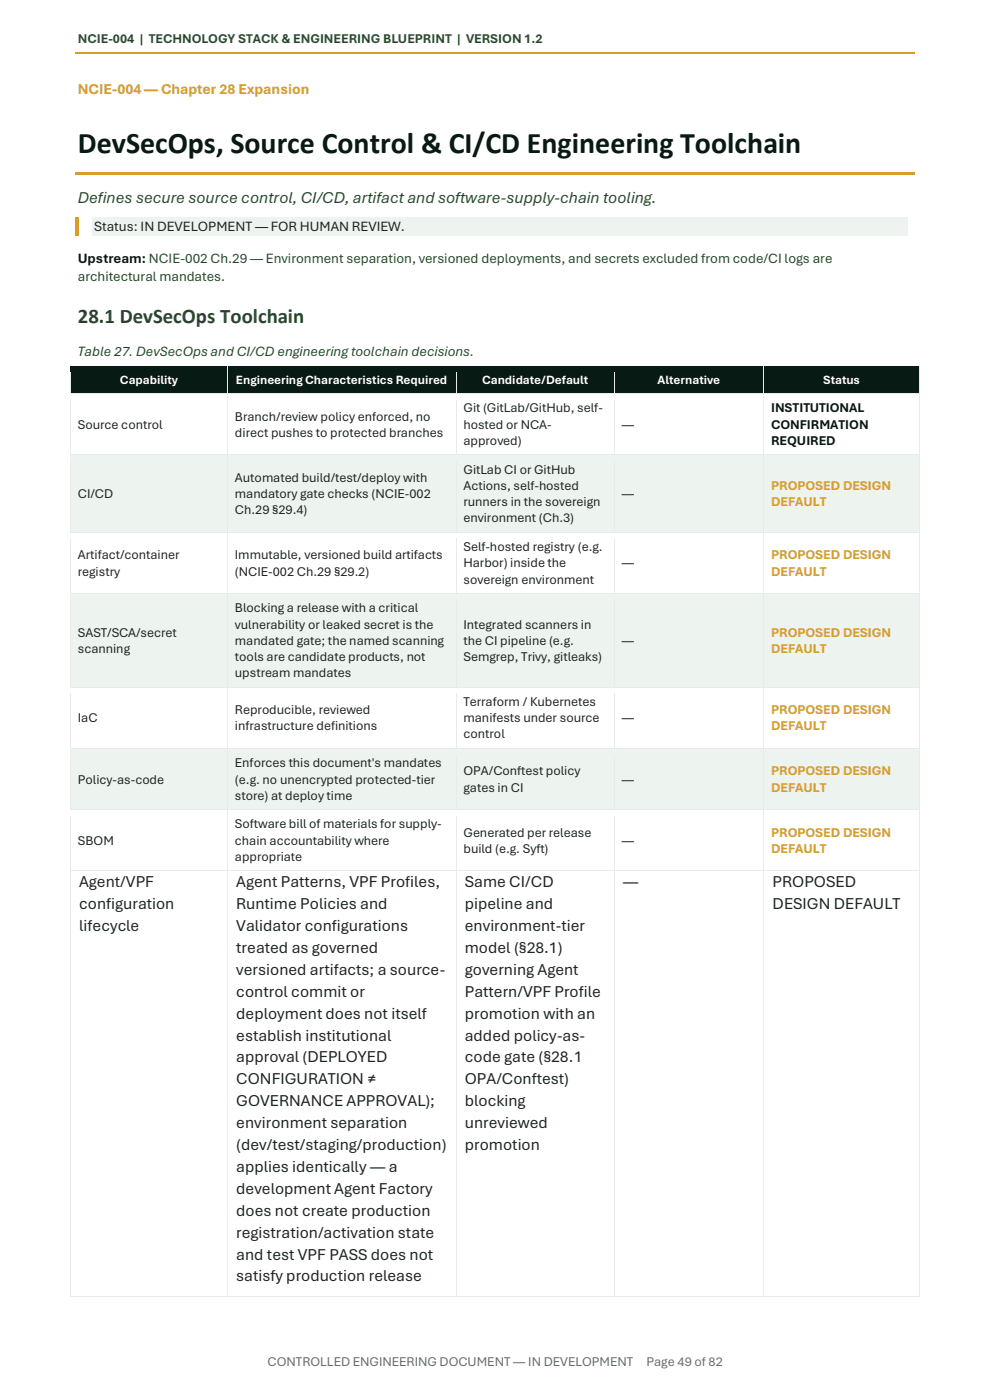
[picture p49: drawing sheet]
<svg xmlns="http://www.w3.org/2000/svg" width="210mm" height="297mm" viewBox="0 0 210 297" stroke-linecap="round" stroke-linejoin="round" font-family="sans-serif">
<defs><g id="words">
<text font-size="6.3" fill="#071a14" x="16.5" y="32.5">DevSecOps, Source Control &amp; CI/CD Engineering Toolchain</text>
<text font-size="4.4" fill="#234f29" x="16.5" y="68.5">28.1 DevSecOps Toolchain</text>
<text font-size="3.5" fill="#234f29" x="16.5" y="43">Defines secure source control, CI/CD, artifact and software-supply-chain tooling.</text>
<g font-size="3.5" fill="#202621">
<text x="16.8" y="188.2">Agent/VPF</text>
<text x="50.1" y="188.2">Agent Patterns, VPF Profiles,</text>
<text x="98.6" y="188.2">Same CI/CD</text>
<text x="132.2" y="188.2">—</text>
<text x="163.9" y="188.2">PROPOSED</text>
<text x="16.8" y="192.9">configuration</text>
<text x="16.8" y="197.5">lifecycle</text>
<text x="50.1" y="192.9">Runtime Policies and</text>
<text x="50.1" y="197.5">Validator configurations</text>
<text x="98.6" y="192.9">pipeline and</text>
<text x="98.6" y="197.5">environment-tier</text>
<text x="163.9" y="192.8">DESIGN DEFAULT</text>
<text x="50.1" y="202.2">treated as governed</text>
<text x="98.6" y="202.2">model (§28.1)</text>
<text x="50.1" y="206.8">versioned artifacts; a source-</text>
<text x="98.6" y="206.8">governing Agent</text>
<text x="50.1" y="211.4">control commit or</text>
<text x="98.6" y="211.4">Pattern/VPF Profile</text>
<text x="50.1" y="216.1">deployment does not itself</text>
<text x="50.1" y="220.8">establish institutional</text>
<text x="98.6" y="216.1">promotion with an</text>
<text x="98.6" y="220.8">added policy-as-</text>
<text x="50.1" y="225.4">approval (DEPLOYED</text>
<text x="98.6" y="225.4">code gate (§28.1</text>
<text x="50.1" y="230">CONFIGURATION ≠</text>
<text x="98.6" y="230">OPA/Conftest)</text>
<text x="50.1" y="234.7">GOVERNANCE APPROVAL);</text>
<text x="50.1" y="239.3">environment separation</text>
<text x="98.6" y="234.7">blocking</text>
<text x="98.6" y="239.3">unreviewed</text>
<text x="50.1" y="244">(dev/test/staging/production)</text>
<text x="98.6" y="244">promotion</text>
<text x="50.1" y="248.7">applies identically — a</text>
<text x="50.1" y="253.3">development Agent Factory</text>
<text x="50.1" y="257.9">does not create production</text>
<text x="50.1" y="262.6">registration/activation state</text>
<text x="50.1" y="267.2">and test VPF PASS does not</text>
<text x="50.1" y="271.8">satisfy production release</text>
</g>
<text font-size="3.2" fill="#d89d26" x="16.5" y="20">NCIE-004 — Chapter 28 Expansion</text>
<text font-size="3" fill="#202621" x="20" y="48.9">Status: IN DEVELOPMENT — FOR HUMAN REVIEW.</text>
<text font-size="3" fill="#071a14" x="16.5" y="55.7">Upstream: NCIE-002 Ch.29 — Environment separation, versioned deployments, and secrets excluded from code/CI logs are</text>
<g font-size="3" fill="#234f29">
<text x="16.5" y="59.7">architectural mandates.</text>
<text x="16.5" y="75.4">Table 27. DevSecOps and CI/CD engineering toolchain decisions.</text>
</g>
<text font-size="2.8" fill="#234f29" x="16.5" y="9.2">NCIE-004 | TECHNOLOGY STACK &amp; ENGINEERING BLUEPRINT | VERSION 1.2</text>
<g font-size="2.8" fill="#202621">
<text x="49.8" y="89.2">Branch/review policy enforced, no</text>
<text x="98.3" y="87.5">Git (GitLab/GitHub, self-</text>
<text x="16.5" y="90.9">Source control</text>
<text x="49.8" y="92.7">direct pushes to protected branches</text>
<text x="98.3" y="90.9">hosted or NCA-</text>
<text x="98.3" y="94.4">approved)</text>
<text x="131.9" y="90.9">—</text>
<text x="98.3" y="100.5">GitLab CI or GitHub</text>
<text x="16.5" y="105.7">CI/CD</text>
<text x="49.8" y="102.2">Automated build/test/deploy with</text>
<text x="49.8" y="105.7">mandatory gate checks (NCIE-002</text>
<text x="98.3" y="103.9">Actions, self-hosted</text>
<text x="98.3" y="107.4">runners in the sovereign</text>
<text x="131.9" y="105.7">—</text>
<text x="49.8" y="109.1">Ch.29 §29.4)</text>
<text x="98.3" y="110.8">environment (Ch.3)</text>
<text x="16.5" y="118.6">Artifact/container</text>
<text x="49.8" y="118.6">Immutable, versioned build artifacts</text>
<text x="98.3" y="116.9">Self-hosted registry (e.g.</text>
<text x="16.5" y="122.1">registry</text>
<text x="49.8" y="122.1">(NCIE-002 Ch.29 §29.2)</text>
<text x="98.3" y="120.4">Harbor) inside the</text>
<text x="98.3" y="123.8">sovereign environment</text>
<text x="131.9" y="120.4">—</text>
<text x="49.8" y="129.9">Blocking a release with a critical</text>
<text x="16.5" y="135.1">SAST/SCA/secret</text>
<text x="49.8" y="133.4">vulnerability or leaked secret is the</text>
<text x="49.8" y="136.8">mandated gate; the named scanning</text>
<text x="98.3" y="133.4">Integrated scanners in</text>
<text x="98.3" y="136.8">the CI pipeline (e.g.</text>
<text x="131.9" y="136.8">—</text>
<text x="16.5" y="138.5">scanning</text>
<text x="49.8" y="140.2">tools are candidate products, not</text>
<text x="49.8" y="143.7">upstream mandates</text>
<text x="98.3" y="140.2">Semgrep, Trivy, gitleaks)</text>
<text x="98.3" y="149.8">Terraform / Kubernetes</text>
<text x="16.5" y="153.2">IaC</text>
<text x="49.8" y="151.5">Reproducible, reviewed</text>
<text x="49.8" y="155">infrastructure definitions</text>
<text x="98.3" y="153.2">manifests under source</text>
<text x="131.9" y="153.2">—</text>
<text x="98.3" y="156.7">control</text>
<text x="16.5" y="166.2">Policy-as-code</text>
<text x="49.8" y="162.7">Enforces this document's mandates</text>
<text x="49.8" y="166.2">(e.g. no unencrypted protected-tier</text>
<text x="98.3" y="164.5">OPA/Conftest policy</text>
<text x="98.3" y="167.9">gates in CI</text>
<text x="131.9" y="166.2">—</text>
<text x="49.8" y="169.7">store) at deploy time</text>
<text x="16.5" y="179.2">SBOM</text>
<text x="49.8" y="175.8">Software bill of materials for supply-</text>
<text x="49.8" y="179.2">chain accountability where</text>
<text x="98.3" y="177.5">Generated per release</text>
<text x="131.9" y="179.2">—</text>
<text x="49.8" y="182.7">appropriate</text>
<text x="98.3" y="180.9">build (e.g. Syft)</text>
</g>
<g font-size="2.8" fill="#071a14">
<text x="163.6" y="87.5">INSTITUTIONAL</text>
<text x="163.6" y="90.9">CONFIRMATION</text>
<text x="163.6" y="94.4">REQUIRED</text>
</g>
<g font-size="2.8" fill="#d89d26">
<text x="163.6" y="103.9">PROPOSED DESIGN</text>
<text x="163.6" y="107.4">DEFAULT</text>
<text x="163.6" y="118.6">PROPOSED DESIGN</text>
<text x="163.6" y="122.1">DEFAULT</text>
<text x="163.6" y="135.1">PROPOSED DESIGN</text>
<text x="163.6" y="138.5">DEFAULT</text>
<text x="163.6" y="151.5">PROPOSED DESIGN</text>
<text x="163.6" y="155">DEFAULT</text>
<text x="163.6" y="164.5">PROPOSED DESIGN</text>
<text x="163.6" y="167.9">DEFAULT</text>
<text x="163.6" y="177.5">PROPOSED DESIGN</text>
<text x="163.6" y="180.9">DEFAULT</text>
</g>
<g font-size="2.8" fill="#66706a">
<text x="56.8" y="289.7">CONTROLLED ENGINEERING DOCUMENT — IN DEVELOPMENT</text>
<text x="137.2" y="289.7">Page 49 of 82</text>
</g>
<g font-size="2.7" fill="#fff">
<text x="25.4" y="81.5">Capability</text>
<text x="50" y="81.5">Engineering Characteristics Required</text>
<text x="102.3" y="81.5">Candidate/Default</text>
<text x="139.5" y="81.5">Alternative</text>
<text x="174.6" y="81.5">Status</text>
</g>
</g></defs>
<path d="M16 11.2h178.1" fill="none" stroke="#d89d26" stroke-width=".34"/>
<path d="M16 36.6h178.1v.6h-178.1z" fill-rule="evenodd" fill="#d89d26"/>
<path d="M19.5 46.1h173.1v4h-173.1z" fill-rule="evenodd" fill="#edf4ef"/>
<path d="M15.9 46.1h.8v4h-.8z" fill-rule="evenodd" fill="#d89d26"/>
<g fill="#071a14">
<path d="M15 77.8h33.1v5.7h-33.1z" fill-rule="evenodd"/>
<path d="M16.5 79h30.2v3.3h-30.2z" fill-rule="evenodd"/>
<path d="M48.3 77.8h48.3v5.7h-48.3z" fill-rule="evenodd"/>
<path d="M49.8 79h45.3v3.3h-45.3z" fill-rule="evenodd"/>
<path d="M96.8 77.8h33.4v5.7h-33.4z" fill-rule="evenodd"/>
<path d="M98.3 79h30.4v3.3h-30.4z" fill-rule="evenodd"/>
<path d="M130.4 77.8h31.5v5.7h-31.5z" fill-rule="evenodd"/>
<path d="M131.9 79h28.5v3.3h-28.5z" fill-rule="evenodd"/>
<path d="M162.1 77.8h33v5.7h-33z" fill-rule="evenodd"/>
<path d="M163.6 79h29.9v3.3h-29.9z" fill-rule="evenodd"/>
</g>
<g fill="#e7ece8">
<path d="M14.8 77.6h.2v1.4h-.2z" fill-rule="evenodd"/>
<path d="M14.8 77.6h.2v.2h-.2z" fill-rule="evenodd"/>
</g>
<path d="M15 77.7h33.2" fill="none" stroke="#e7ece8" stroke-width=".21"/>
<path d="M15 77.8h33.2v1.2h-33.2z" fill-rule="evenodd" fill="#071a14"/>
<g fill="#e7ece8">
<path d="M48.2 77.8h.2v1.2h-.2z" fill-rule="evenodd"/>
<path d="M48.2 77.6h.2v.2h-.2z" fill-rule="evenodd"/>
</g>
<path d="M48.4 77.7h48.3" fill="none" stroke="#e7ece8" stroke-width=".21"/>
<path d="M48.4 77.8h48.3v1.2h-48.3z" fill-rule="evenodd" fill="#071a14"/>
<g fill="#e7ece8">
<path d="M96.7 77.8h.1v1.2h-.1z" fill-rule="evenodd"/>
<path d="M96.7 77.6h.1v.2h-.1z" fill-rule="evenodd"/>
</g>
<path d="M96.8 77.7h33.4" fill="none" stroke="#e7ece8" stroke-width=".21"/>
<path d="M96.8 77.8h33.4v1.2h-33.4z" fill-rule="evenodd" fill="#071a14"/>
<g fill="#e7ece8">
<path d="M130.2 77.8h.2v1.2h-.2z" fill-rule="evenodd"/>
<path d="M130.2 77.6h.2v.2h-.2z" fill-rule="evenodd"/>
</g>
<path d="M130.4 77.7h31.5" fill="none" stroke="#e7ece8" stroke-width=".21"/>
<path d="M130.4 77.8h31.5v1.2h-31.5z" fill-rule="evenodd" fill="#071a14"/>
<g fill="#e7ece8">
<path d="M161.9 77.8h.2v1.2h-.2z" fill-rule="evenodd"/>
<path d="M161.9 77.6h.2v.2h-.2z" fill-rule="evenodd"/>
</g>
<path d="M162.1 77.7h33" fill="none" stroke="#e7ece8" stroke-width=".21"/>
<path d="M162.1 77.8h33v1.2h-33z" fill-rule="evenodd" fill="#071a14"/>
<g fill="#e7ece8">
<path d="M195.1 77.6h.1v1.4h-.1z" fill-rule="evenodd"/>
<path d="M195.1 77.6h.1v.2h-.1z" fill-rule="evenodd"/>
</g>
<path d="M14.9 82.3h33.4v1.2h-33.4z" fill-rule="evenodd" fill="#071a14"/>
<path d="M14.9 79v4.5" fill="none" stroke="#e7ece8" stroke-width=".21"/>
<path d="M48.3 82.3h48.4v1.2h-48.4z" fill-rule="evenodd" fill="#071a14"/>
<path d="M48.3 79v4.5" fill="none" stroke="#e7ece8" stroke-width=".21"/>
<path d="M96.7 82.3h33.6v1.2h-33.6z" fill-rule="evenodd" fill="#071a14"/>
<path d="M96.7 79v4.5" fill="none" stroke="#e7ece8" stroke-width=".21"/>
<path d="M130.3 82.3h31.7v1.2h-31.7z" fill-rule="evenodd" fill="#071a14"/>
<path d="M130.3 79v4.5" fill="none" stroke="#e7ece8" stroke-width=".21"/>
<path d="M162 82.3h33.1v1.2h-33.1z" fill-rule="evenodd" fill="#071a14"/>
<path d="M162 79v4.5M195.1 79v4.5" fill="none" stroke="#e7ece8" stroke-width=".21"/>
<g fill="#fff">
<path d="M15 83.7h33.1v12.7h-33.1z" fill-rule="evenodd"/>
<path d="M16.5 88.3h30.2v3.5h-30.2z" fill-rule="evenodd"/>
<path d="M48.3 83.7h48.3v12.7h-48.3z" fill-rule="evenodd"/>
<path d="M49.8 86.6h45.3v3.5h-45.3z" fill-rule="evenodd"/>
<path d="M49.8 90.1h45.3v3.4h-45.3z" fill-rule="evenodd"/>
<path d="M96.8 83.7h33.4v12.7h-33.4z" fill-rule="evenodd"/>
<path d="M98.3 84.9h30.4v3.4h-30.4z" fill-rule="evenodd"/>
<path d="M98.3 88.3h30.4v3.5h-30.4z" fill-rule="evenodd"/>
<path d="M98.3 91.8h30.4v3.4h-30.4z" fill-rule="evenodd"/>
<path d="M130.4 83.7h31.5v12.7h-31.5z" fill-rule="evenodd"/>
<path d="M131.9 88.3h28.5v3.5h-28.5z" fill-rule="evenodd"/>
<path d="M162.1 83.7h33v12.7h-33z" fill-rule="evenodd"/>
<path d="M163.6 84.9h29.9v3.4h-29.9z" fill-rule="evenodd"/>
<path d="M163.6 88.3h29.9v3.5h-29.9z" fill-rule="evenodd"/>
<path d="M163.6 91.8h29.9v3.4h-29.9z" fill-rule="evenodd"/>
</g>
<path d="M14.8 83.5h.2v1.4h-.2z" fill-rule="evenodd" fill="#e7ece8"/>
<path d="M15 83.6h33.2" fill="none" stroke="#e7ece8" stroke-width=".21"/>
<path d="M15 83.7h33.2v1.2h-33.2z" fill-rule="evenodd" fill="#fff"/>
<path d="M48.2 83.5h.2v1.4h-.2z" fill-rule="evenodd" fill="#e7ece8"/>
<path d="M48.4 83.6h48.3" fill="none" stroke="#e7ece8" stroke-width=".21"/>
<path d="M48.4 83.7h48.3v1.2h-48.3z" fill-rule="evenodd" fill="#fff"/>
<path d="M96.7 83.5h.1v1.4h-.1z" fill-rule="evenodd" fill="#e7ece8"/>
<path d="M96.8 83.6h33.4" fill="none" stroke="#e7ece8" stroke-width=".21"/>
<path d="M96.8 83.7h33.4v1.2h-33.4z" fill-rule="evenodd" fill="#fff"/>
<path d="M130.2 83.5h.2v1.4h-.2z" fill-rule="evenodd" fill="#e7ece8"/>
<path d="M130.4 83.6h31.5" fill="none" stroke="#e7ece8" stroke-width=".21"/>
<path d="M130.4 83.7h31.5v1.2h-31.5z" fill-rule="evenodd" fill="#fff"/>
<path d="M161.9 83.5h.2v1.4h-.2z" fill-rule="evenodd" fill="#e7ece8"/>
<path d="M162.1 83.6h33" fill="none" stroke="#e7ece8" stroke-width=".21"/>
<path d="M162.1 83.7h33v1.2h-33z" fill-rule="evenodd" fill="#fff"/>
<path d="M195.1 83.5h.1v1.4h-.1z" fill-rule="evenodd" fill="#e7ece8"/>
<path d="M14.9 95.2h33.4v1.2h-33.4z" fill-rule="evenodd" fill="#fff"/>
<path d="M14.9 84.9v11.5" fill="none" stroke="#e7ece8" stroke-width=".21"/>
<path d="M48.3 95.2h48.4v1.2h-48.4z" fill-rule="evenodd" fill="#fff"/>
<path d="M48.3 84.9v11.5" fill="none" stroke="#e7ece8" stroke-width=".21"/>
<path d="M96.7 95.2h33.6v1.2h-33.6z" fill-rule="evenodd" fill="#fff"/>
<path d="M96.7 84.9v11.5" fill="none" stroke="#e7ece8" stroke-width=".21"/>
<path d="M130.3 95.2h31.7v1.2h-31.7z" fill-rule="evenodd" fill="#fff"/>
<path d="M130.3 84.9v11.5" fill="none" stroke="#e7ece8" stroke-width=".21"/>
<path d="M162 95.2h33.1v1.2h-33.1z" fill-rule="evenodd" fill="#fff"/>
<path d="M162 84.9v11.5M195.1 84.9v11.5" fill="none" stroke="#e7ece8" stroke-width=".21"/>
<g fill="#edf4ef">
<path d="M15 96.7h33.1v16.2h-33.1z" fill-rule="evenodd"/>
<path d="M16.5 103.1h30.2v3.4h-30.2z" fill-rule="evenodd"/>
<path d="M48.3 96.7h48.3v16.2h-48.3z" fill-rule="evenodd"/>
<path d="M49.8 99.6h45.3v3.5h-45.3z" fill-rule="evenodd"/>
<path d="M49.8 103.1h45.3v3.4h-45.3z" fill-rule="evenodd"/>
<path d="M49.8 106.5h45.3v3.5h-45.3z" fill-rule="evenodd"/>
<path d="M96.8 96.7h33.4v16.2h-33.4z" fill-rule="evenodd"/>
<path d="M98.3 97.9h30.4v3.4h-30.4z" fill-rule="evenodd"/>
<path d="M98.3 101.3h30.4v3.5h-30.4z" fill-rule="evenodd"/>
<path d="M98.3 104.8h30.4v3.4h-30.4z" fill-rule="evenodd"/>
<path d="M98.3 108.2h30.4v3.5h-30.4z" fill-rule="evenodd"/>
<path d="M130.4 96.7h31.5v16.2h-31.5z" fill-rule="evenodd"/>
<path d="M131.9 103.1h28.5v3.4h-28.5z" fill-rule="evenodd"/>
<path d="M162.1 96.7h33v16.2h-33z" fill-rule="evenodd"/>
<path d="M163.6 101.3h29.9v3.5h-29.9z" fill-rule="evenodd"/>
<path d="M163.6 104.8h29.9v3.4h-29.9z" fill-rule="evenodd"/>
</g>
<path d="M14.8 96.4h.2v1.4h-.2z" fill-rule="evenodd" fill="#e7ece8"/>
<path d="M15 96.5h33.2" fill="none" stroke="#e7ece8" stroke-width=".21"/>
<path d="M15 96.6h33.2v1.2h-33.2z" fill-rule="evenodd" fill="#edf4ef"/>
<path d="M48.2 96.4h.2v1.4h-.2z" fill-rule="evenodd" fill="#e7ece8"/>
<path d="M48.4 96.5h48.3" fill="none" stroke="#e7ece8" stroke-width=".21"/>
<path d="M48.4 96.6h48.3v1.2h-48.3z" fill-rule="evenodd" fill="#edf4ef"/>
<path d="M96.7 96.4h.1v1.4h-.1z" fill-rule="evenodd" fill="#e7ece8"/>
<path d="M96.8 96.5h33.4" fill="none" stroke="#e7ece8" stroke-width=".21"/>
<path d="M96.8 96.6h33.4v1.2h-33.4z" fill-rule="evenodd" fill="#edf4ef"/>
<path d="M130.2 96.4h.2v1.4h-.2z" fill-rule="evenodd" fill="#e7ece8"/>
<path d="M130.4 96.5h31.5" fill="none" stroke="#e7ece8" stroke-width=".21"/>
<path d="M130.4 96.6h31.5v1.2h-31.5z" fill-rule="evenodd" fill="#edf4ef"/>
<path d="M161.9 96.4h.2v1.4h-.2z" fill-rule="evenodd" fill="#e7ece8"/>
<path d="M162.1 96.5h33" fill="none" stroke="#e7ece8" stroke-width=".21"/>
<path d="M162.1 96.6h33v1.2h-33z" fill-rule="evenodd" fill="#edf4ef"/>
<path d="M195.1 96.4h.1v1.4h-.1z" fill-rule="evenodd" fill="#e7ece8"/>
<path d="M14.9 111.7h33.4v1.2h-33.4z" fill-rule="evenodd" fill="#edf4ef"/>
<path d="M14.9 97.8v15.1" fill="none" stroke="#e7ece8" stroke-width=".21"/>
<path d="M48.3 111.7h48.4v1.2h-48.4z" fill-rule="evenodd" fill="#edf4ef"/>
<path d="M48.3 97.8v15.1" fill="none" stroke="#e7ece8" stroke-width=".21"/>
<path d="M96.7 111.7h33.6v1.2h-33.6z" fill-rule="evenodd" fill="#edf4ef"/>
<path d="M96.7 97.8v15.1" fill="none" stroke="#e7ece8" stroke-width=".21"/>
<path d="M130.3 111.7h31.7v1.2h-31.7z" fill-rule="evenodd" fill="#edf4ef"/>
<path d="M130.3 97.8v15.1" fill="none" stroke="#e7ece8" stroke-width=".21"/>
<path d="M162 111.7h33.1v1.2h-33.1z" fill-rule="evenodd" fill="#edf4ef"/>
<path d="M162 97.8v15.1M195.1 97.8v15.1" fill="none" stroke="#e7ece8" stroke-width=".21"/>
<g fill="#fff">
<path d="M15 113.1h33.1v12.8h-33.1z" fill-rule="evenodd"/>
<path d="M16.5 116h30.2v3.5h-30.2z" fill-rule="evenodd"/>
<path d="M16.5 119.5h30.2v3.4h-30.2z" fill-rule="evenodd"/>
<path d="M48.3 113.1h48.3v12.8h-48.3z" fill-rule="evenodd"/>
<path d="M49.8 116h45.3v3.5h-45.3z" fill-rule="evenodd"/>
<path d="M49.8 119.5h45.3v3.4h-45.3z" fill-rule="evenodd"/>
<path d="M96.8 113.1h33.4v12.8h-33.4z" fill-rule="evenodd"/>
<path d="M98.3 114.3h30.4v3.4h-30.4z" fill-rule="evenodd"/>
<path d="M98.3 117.7h30.4v3.5h-30.4z" fill-rule="evenodd"/>
<path d="M98.3 121.2h30.4v3.4h-30.4z" fill-rule="evenodd"/>
<path d="M130.4 113.1h31.5v12.8h-31.5z" fill-rule="evenodd"/>
<path d="M131.9 117.7h28.5v3.5h-28.5z" fill-rule="evenodd"/>
<path d="M162.1 113.1h33v12.8h-33z" fill-rule="evenodd"/>
<path d="M163.6 116h29.9v3.5h-29.9z" fill-rule="evenodd"/>
<path d="M163.6 119.5h29.9v3.4h-29.9z" fill-rule="evenodd"/>
</g>
<path d="M14.8 112.9h.2v1.4h-.2z" fill-rule="evenodd" fill="#e7ece8"/>
<path d="M15 113h33.2" fill="none" stroke="#e7ece8" stroke-width=".21"/>
<path d="M15 113h33.2v1.3h-33.2z" fill-rule="evenodd" fill="#fff"/>
<path d="M48.2 112.9h.2v1.4h-.2z" fill-rule="evenodd" fill="#e7ece8"/>
<path d="M48.4 113h48.3" fill="none" stroke="#e7ece8" stroke-width=".21"/>
<path d="M48.4 113h48.3v1.3h-48.3z" fill-rule="evenodd" fill="#fff"/>
<path d="M96.7 112.9h.1v1.4h-.1z" fill-rule="evenodd" fill="#e7ece8"/>
<path d="M96.8 113h33.4" fill="none" stroke="#e7ece8" stroke-width=".21"/>
<path d="M96.8 113h33.4v1.3h-33.4z" fill-rule="evenodd" fill="#fff"/>
<path d="M130.2 112.9h.2v1.4h-.2z" fill-rule="evenodd" fill="#e7ece8"/>
<path d="M130.4 113h31.5" fill="none" stroke="#e7ece8" stroke-width=".21"/>
<path d="M130.4 113h31.5v1.3h-31.5z" fill-rule="evenodd" fill="#fff"/>
<path d="M161.9 112.9h.2v1.4h-.2z" fill-rule="evenodd" fill="#e7ece8"/>
<path d="M162.1 113h33" fill="none" stroke="#e7ece8" stroke-width=".21"/>
<path d="M162.1 113h33v1.3h-33z" fill-rule="evenodd" fill="#fff"/>
<path d="M195.1 112.9h.1v1.4h-.1z" fill-rule="evenodd" fill="#e7ece8"/>
<path d="M14.9 124.6h33.4v1.3h-33.4z" fill-rule="evenodd" fill="#fff"/>
<path d="M14.9 114.3v11.6" fill="none" stroke="#e7ece8" stroke-width=".21"/>
<path d="M48.3 124.6h48.4v1.3h-48.4z" fill-rule="evenodd" fill="#fff"/>
<path d="M48.3 114.3v11.6" fill="none" stroke="#e7ece8" stroke-width=".21"/>
<path d="M96.7 124.6h33.6v1.3h-33.6z" fill-rule="evenodd" fill="#fff"/>
<path d="M96.7 114.3v11.6" fill="none" stroke="#e7ece8" stroke-width=".21"/>
<path d="M130.3 124.6h31.7v1.3h-31.7z" fill-rule="evenodd" fill="#fff"/>
<path d="M130.3 114.3v11.6" fill="none" stroke="#e7ece8" stroke-width=".21"/>
<path d="M162 124.6h33.1v1.3h-33.1z" fill-rule="evenodd" fill="#fff"/>
<path d="M162 114.3v11.6M195.1 114.3v11.6" fill="none" stroke="#e7ece8" stroke-width=".21"/>
<g fill="#edf4ef">
<path d="M15 126h33.1v19.7h-33.1z" fill-rule="evenodd"/>
<path d="M16.5 132.4h30.2v3.5h-30.2z" fill-rule="evenodd"/>
<path d="M16.5 135.9h30.2v3.4h-30.2z" fill-rule="evenodd"/>
<path d="M48.3 126h48.3v19.7h-48.3z" fill-rule="evenodd"/>
<path d="M49.8 127.3h45.3v3.4h-45.3z" fill-rule="evenodd"/>
<path d="M49.8 130.7h45.3v3.5h-45.3z" fill-rule="evenodd"/>
<path d="M49.8 134.2h45.3v3.4h-45.3z" fill-rule="evenodd"/>
<path d="M49.8 137.6h45.3v3.5h-45.3z" fill-rule="evenodd"/>
<path d="M49.8 141.1h45.3v3.4h-45.3z" fill-rule="evenodd"/>
<path d="M96.8 126h33.4v19.7h-33.4z" fill-rule="evenodd"/>
<path d="M98.3 130.7h30.4v3.5h-30.4z" fill-rule="evenodd"/>
<path d="M98.3 134.2h30.4v3.4h-30.4z" fill-rule="evenodd"/>
<path d="M98.3 137.6h30.4v3.5h-30.4z" fill-rule="evenodd"/>
<path d="M130.4 126h31.5v19.7h-31.5z" fill-rule="evenodd"/>
<path d="M131.9 134.2h28.5v3.4h-28.5z" fill-rule="evenodd"/>
<path d="M162.1 126h33v19.7h-33z" fill-rule="evenodd"/>
<path d="M163.6 132.4h29.9v3.5h-29.9z" fill-rule="evenodd"/>
<path d="M163.6 135.9h29.9v3.4h-29.9z" fill-rule="evenodd"/>
</g>
<path d="M14.8 125.9h.2v1.4h-.2z" fill-rule="evenodd" fill="#e7ece8"/>
<path d="M15 126h33.2" fill="none" stroke="#e7ece8" stroke-width=".21"/>
<path d="M15 126h33.2v1.3h-33.2z" fill-rule="evenodd" fill="#edf4ef"/>
<path d="M48.2 125.9h.2v1.4h-.2z" fill-rule="evenodd" fill="#e7ece8"/>
<path d="M48.4 126h48.3" fill="none" stroke="#e7ece8" stroke-width=".21"/>
<path d="M48.4 126h48.3v1.3h-48.3z" fill-rule="evenodd" fill="#edf4ef"/>
<path d="M96.7 125.9h.1v1.4h-.1z" fill-rule="evenodd" fill="#e7ece8"/>
<path d="M96.8 126h33.4" fill="none" stroke="#e7ece8" stroke-width=".21"/>
<path d="M96.8 126h33.4v1.3h-33.4z" fill-rule="evenodd" fill="#edf4ef"/>
<path d="M130.2 125.9h.2v1.4h-.2z" fill-rule="evenodd" fill="#e7ece8"/>
<path d="M130.4 126h31.5" fill="none" stroke="#e7ece8" stroke-width=".21"/>
<path d="M130.4 126h31.5v1.3h-31.5z" fill-rule="evenodd" fill="#edf4ef"/>
<path d="M161.9 125.9h.2v1.4h-.2z" fill-rule="evenodd" fill="#e7ece8"/>
<path d="M162.1 126h33" fill="none" stroke="#e7ece8" stroke-width=".21"/>
<path d="M162.1 126h33v1.3h-33z" fill-rule="evenodd" fill="#edf4ef"/>
<path d="M195.1 125.9h.1v1.4h-.1z" fill-rule="evenodd" fill="#e7ece8"/>
<path d="M14.9 144.5h33.4v1.2h-33.4z" fill-rule="evenodd" fill="#edf4ef"/>
<path d="M14.9 127.3v18.4" fill="none" stroke="#e7ece8" stroke-width=".21"/>
<path d="M48.3 144.5h48.4v1.2h-48.4z" fill-rule="evenodd" fill="#edf4ef"/>
<path d="M48.3 127.3v18.4" fill="none" stroke="#e7ece8" stroke-width=".21"/>
<path d="M96.7 144.5h33.6v1.2h-33.6z" fill-rule="evenodd" fill="#edf4ef"/>
<path d="M96.7 127.3v18.4" fill="none" stroke="#e7ece8" stroke-width=".21"/>
<path d="M130.3 144.5h31.7v1.2h-31.7z" fill-rule="evenodd" fill="#edf4ef"/>
<path d="M130.3 127.3v18.4" fill="none" stroke="#e7ece8" stroke-width=".21"/>
<path d="M162 144.5h33.1v1.2h-33.1z" fill-rule="evenodd" fill="#edf4ef"/>
<path d="M162 127.3v18.4M195.1 127.3v18.4" fill="none" stroke="#e7ece8" stroke-width=".21"/>
<g fill="#fff">
<path d="M15 145.9h33.1v12.8h-33.1z" fill-rule="evenodd"/>
<path d="M16.5 150.6h30.2v3.4h-30.2z" fill-rule="evenodd"/>
<path d="M48.3 145.9h48.3v12.8h-48.3z" fill-rule="evenodd"/>
<path d="M49.8 148.9h45.3v3.4h-45.3z" fill-rule="evenodd"/>
<path d="M49.8 152.3h45.3v3.5h-45.3z" fill-rule="evenodd"/>
<path d="M96.8 145.9h33.4v12.8h-33.4z" fill-rule="evenodd"/>
<path d="M98.3 147.2h30.4v3.4h-30.4z" fill-rule="evenodd"/>
<path d="M98.3 150.6h30.4v3.4h-30.4z" fill-rule="evenodd"/>
<path d="M98.3 154h30.4v3.5h-30.4z" fill-rule="evenodd"/>
<path d="M130.4 145.9h31.5v12.8h-31.5z" fill-rule="evenodd"/>
<path d="M131.9 150.6h28.5v3.4h-28.5z" fill-rule="evenodd"/>
<path d="M162.1 145.9h33v12.8h-33z" fill-rule="evenodd"/>
<path d="M163.6 148.9h29.9v3.4h-29.9z" fill-rule="evenodd"/>
<path d="M163.6 152.3h29.9v3.5h-29.9z" fill-rule="evenodd"/>
</g>
<path d="M14.8 145.7h.2v1.4h-.2z" fill-rule="evenodd" fill="#e7ece8"/>
<path d="M15 145.8h33.2" fill="none" stroke="#e7ece8" stroke-width=".21"/>
<path d="M15 145.9h33.2v1.2h-33.2z" fill-rule="evenodd" fill="#fff"/>
<path d="M48.2 145.7h.2v1.4h-.2z" fill-rule="evenodd" fill="#e7ece8"/>
<path d="M48.4 145.8h48.3" fill="none" stroke="#e7ece8" stroke-width=".21"/>
<path d="M48.4 145.9h48.3v1.2h-48.3z" fill-rule="evenodd" fill="#fff"/>
<path d="M96.7 145.7h.1v1.4h-.1z" fill-rule="evenodd" fill="#e7ece8"/>
<path d="M96.8 145.8h33.4" fill="none" stroke="#e7ece8" stroke-width=".21"/>
<path d="M96.8 145.9h33.4v1.2h-33.4z" fill-rule="evenodd" fill="#fff"/>
<path d="M130.2 145.7h.2v1.4h-.2z" fill-rule="evenodd" fill="#e7ece8"/>
<path d="M130.4 145.8h31.5" fill="none" stroke="#e7ece8" stroke-width=".21"/>
<path d="M130.4 145.9h31.5v1.2h-31.5z" fill-rule="evenodd" fill="#fff"/>
<path d="M161.9 145.7h.2v1.4h-.2z" fill-rule="evenodd" fill="#e7ece8"/>
<path d="M162.1 145.8h33" fill="none" stroke="#e7ece8" stroke-width=".21"/>
<path d="M162.1 145.9h33v1.2h-33z" fill-rule="evenodd" fill="#fff"/>
<path d="M195.1 145.7h.1v1.4h-.1z" fill-rule="evenodd" fill="#e7ece8"/>
<path d="M14.9 157.5h33.4v1.2h-33.4z" fill-rule="evenodd" fill="#fff"/>
<path d="M14.9 147.1v11.6" fill="none" stroke="#e7ece8" stroke-width=".21"/>
<path d="M48.3 157.5h48.4v1.2h-48.4z" fill-rule="evenodd" fill="#fff"/>
<path d="M48.3 147.1v11.6" fill="none" stroke="#e7ece8" stroke-width=".21"/>
<path d="M96.7 157.5h33.6v1.2h-33.6z" fill-rule="evenodd" fill="#fff"/>
<path d="M96.7 147.1v11.6" fill="none" stroke="#e7ece8" stroke-width=".21"/>
<path d="M130.3 157.5h31.7v1.2h-31.7z" fill-rule="evenodd" fill="#fff"/>
<path d="M130.3 147.1v11.6" fill="none" stroke="#e7ece8" stroke-width=".21"/>
<path d="M162 157.5h33.1v1.2h-33.1z" fill-rule="evenodd" fill="#fff"/>
<path d="M162 147.1v11.6M195.1 147.1v11.6" fill="none" stroke="#e7ece8" stroke-width=".21"/>
<g fill="#edf4ef">
<path d="M15 158.9h33.1v12.8h-33.1z" fill-rule="evenodd"/>
<path d="M16.5 163.6h30.2v3.4h-30.2z" fill-rule="evenodd"/>
<path d="M48.3 158.9h48.3v12.8h-48.3z" fill-rule="evenodd"/>
<path d="M49.8 160.1h45.3v3.5h-45.3z" fill-rule="evenodd"/>
<path d="M49.8 163.6h45.3v3.4h-45.3z" fill-rule="evenodd"/>
<path d="M49.8 167h45.3v3.5h-45.3z" fill-rule="evenodd"/>
<path d="M96.8 158.9h33.4v12.8h-33.4z" fill-rule="evenodd"/>
<path d="M98.3 161.9h30.4v3.4h-30.4z" fill-rule="evenodd"/>
<path d="M98.3 165.3h30.4v3.5h-30.4z" fill-rule="evenodd"/>
<path d="M130.4 158.9h31.5v12.8h-31.5z" fill-rule="evenodd"/>
<path d="M131.9 163.6h28.5v3.4h-28.5z" fill-rule="evenodd"/>
<path d="M162.1 158.9h33v12.8h-33z" fill-rule="evenodd"/>
<path d="M163.6 161.9h29.9v3.4h-29.9z" fill-rule="evenodd"/>
<path d="M163.6 165.3h29.9v3.5h-29.9z" fill-rule="evenodd"/>
</g>
<path d="M14.8 158.7h.2v1.4h-.2z" fill-rule="evenodd" fill="#e7ece8"/>
<path d="M15 158.8h33.2" fill="none" stroke="#e7ece8" stroke-width=".21"/>
<path d="M15 158.9h33.2v1.2h-33.2z" fill-rule="evenodd" fill="#edf4ef"/>
<path d="M48.2 158.7h.2v1.4h-.2z" fill-rule="evenodd" fill="#e7ece8"/>
<path d="M48.4 158.8h48.3" fill="none" stroke="#e7ece8" stroke-width=".21"/>
<path d="M48.4 158.9h48.3v1.2h-48.3z" fill-rule="evenodd" fill="#edf4ef"/>
<path d="M96.7 158.7h.1v1.4h-.1z" fill-rule="evenodd" fill="#e7ece8"/>
<path d="M96.8 158.8h33.4" fill="none" stroke="#e7ece8" stroke-width=".21"/>
<path d="M96.8 158.9h33.4v1.2h-33.4z" fill-rule="evenodd" fill="#edf4ef"/>
<path d="M130.2 158.7h.2v1.4h-.2z" fill-rule="evenodd" fill="#e7ece8"/>
<path d="M130.4 158.8h31.5" fill="none" stroke="#e7ece8" stroke-width=".21"/>
<path d="M130.4 158.9h31.5v1.2h-31.5z" fill-rule="evenodd" fill="#edf4ef"/>
<path d="M161.9 158.7h.2v1.4h-.2z" fill-rule="evenodd" fill="#e7ece8"/>
<path d="M162.1 158.8h33" fill="none" stroke="#e7ece8" stroke-width=".21"/>
<path d="M162.1 158.9h33v1.2h-33z" fill-rule="evenodd" fill="#edf4ef"/>
<path d="M195.1 158.7h.1v1.4h-.1z" fill-rule="evenodd" fill="#e7ece8"/>
<path d="M14.9 170.5h33.4v1.2h-33.4z" fill-rule="evenodd" fill="#edf4ef"/>
<path d="M14.9 160.1v11.6" fill="none" stroke="#e7ece8" stroke-width=".21"/>
<path d="M48.3 170.5h48.4v1.2h-48.4z" fill-rule="evenodd" fill="#edf4ef"/>
<path d="M48.3 160.1v11.6" fill="none" stroke="#e7ece8" stroke-width=".21"/>
<path d="M96.7 170.5h33.6v1.2h-33.6z" fill-rule="evenodd" fill="#edf4ef"/>
<path d="M96.7 160.1v11.6" fill="none" stroke="#e7ece8" stroke-width=".21"/>
<path d="M130.3 170.5h31.7v1.2h-31.7z" fill-rule="evenodd" fill="#edf4ef"/>
<path d="M130.3 160.1v11.6" fill="none" stroke="#e7ece8" stroke-width=".21"/>
<path d="M162 170.5h33.1v1.2h-33.1z" fill-rule="evenodd" fill="#edf4ef"/>
<path d="M162 160.1v11.6M195.1 160.1v11.6" fill="none" stroke="#e7ece8" stroke-width=".21"/>
<g fill="#fff">
<path d="M15 171.9h33.1v12.8h-33.1z" fill-rule="evenodd"/>
<path d="M16.5 176.6h30.2v3.4h-30.2z" fill-rule="evenodd"/>
<path d="M48.3 171.9h48.3v12.8h-48.3z" fill-rule="evenodd"/>
<path d="M49.8 173.1h45.3v3.5h-45.3z" fill-rule="evenodd"/>
<path d="M49.8 176.6h45.3v3.4h-45.3z" fill-rule="evenodd"/>
<path d="M49.8 180h45.3v3.5h-45.3z" fill-rule="evenodd"/>
<path d="M96.8 171.9h33.4v12.8h-33.4z" fill-rule="evenodd"/>
<path d="M98.3 174.9h30.4v3.4h-30.4z" fill-rule="evenodd"/>
<path d="M98.3 178.3h30.4v3.4h-30.4z" fill-rule="evenodd"/>
<path d="M130.4 171.9h31.5v12.8h-31.5z" fill-rule="evenodd"/>
<path d="M131.9 176.6h28.5v3.4h-28.5z" fill-rule="evenodd"/>
<path d="M162.1 171.9h33v12.8h-33z" fill-rule="evenodd"/>
<path d="M163.6 174.9h29.9v3.4h-29.9z" fill-rule="evenodd"/>
<path d="M163.6 178.3h29.9v3.4h-29.9z" fill-rule="evenodd"/>
</g>
<path d="M14.8 171.7h.2v1.4h-.2z" fill-rule="evenodd" fill="#e7ece8"/>
<path d="M15 171.8h33.2" fill="none" stroke="#e7ece8" stroke-width=".21"/>
<path d="M15 171.9h33.2v1.2h-33.2z" fill-rule="evenodd" fill="#fff"/>
<path d="M48.2 171.7h.2v1.4h-.2z" fill-rule="evenodd" fill="#e7ece8"/>
<path d="M48.4 171.8h48.3" fill="none" stroke="#e7ece8" stroke-width=".21"/>
<path d="M48.4 171.9h48.3v1.2h-48.3z" fill-rule="evenodd" fill="#fff"/>
<path d="M96.7 171.7h.1v1.4h-.1z" fill-rule="evenodd" fill="#e7ece8"/>
<path d="M96.8 171.8h33.4" fill="none" stroke="#e7ece8" stroke-width=".21"/>
<path d="M96.8 171.9h33.4v1.2h-33.4z" fill-rule="evenodd" fill="#fff"/>
<path d="M130.2 171.7h.2v1.4h-.2z" fill-rule="evenodd" fill="#e7ece8"/>
<path d="M130.4 171.8h31.5" fill="none" stroke="#e7ece8" stroke-width=".21"/>
<path d="M130.4 171.9h31.5v1.2h-31.5z" fill-rule="evenodd" fill="#fff"/>
<path d="M161.9 171.7h.2v1.4h-.2z" fill-rule="evenodd" fill="#e7ece8"/>
<path d="M162.1 171.8h33" fill="none" stroke="#e7ece8" stroke-width=".21"/>
<path d="M162.1 171.9h33v1.2h-33z" fill-rule="evenodd" fill="#fff"/>
<path d="M195.1 171.7h.1v1.4h-.1z" fill-rule="evenodd" fill="#e7ece8"/>
<path d="M14.9 183.5h33.4v1.2h-33.4z" fill-rule="evenodd" fill="#fff"/>
<path d="M14.9 173.1v11.6" fill="none" stroke="#e7ece8" stroke-width=".21"/>
<path d="M48.3 183.5h48.4v1.2h-48.4z" fill-rule="evenodd" fill="#fff"/>
<path d="M48.3 173.1v11.6" fill="none" stroke="#e7ece8" stroke-width=".21"/>
<path d="M96.7 183.5h33.6v1.2h-33.6z" fill-rule="evenodd" fill="#fff"/>
<path d="M96.7 173.1v11.6" fill="none" stroke="#e7ece8" stroke-width=".21"/>
<path d="M130.3 183.5h31.7v1.2h-31.7z" fill-rule="evenodd" fill="#fff"/>
<path d="M130.3 173.1v11.6" fill="none" stroke="#e7ece8" stroke-width=".21"/>
<path d="M162 183.5h33.1v1.2h-33.1z" fill-rule="evenodd" fill="#fff"/>
<path d="M162 173.1v11.6M195.1 173.1v11.6" fill="none" stroke="#e7ece8" stroke-width=".21"/>
<path d="M14.8 184.7h.2v.2h-.2z" fill-rule="evenodd" fill="#e7ece8"/>
<path d="M15 184.8h33.2" fill="none" stroke="#e7ece8" stroke-width=".21"/>
<path d="M48.2 184.7h.2v.2h-.2z" fill-rule="evenodd" fill="#e7ece8"/>
<path d="M48.4 184.8h48.3" fill="none" stroke="#e7ece8" stroke-width=".21"/>
<path d="M96.7 184.7h.1v.2h-.1z" fill-rule="evenodd" fill="#e7ece8"/>
<path d="M96.8 184.8h33.4" fill="none" stroke="#e7ece8" stroke-width=".21"/>
<path d="M130.2 184.7h.2v.2h-.2z" fill-rule="evenodd" fill="#e7ece8"/>
<path d="M130.4 184.8h31.5" fill="none" stroke="#e7ece8" stroke-width=".21"/>
<path d="M161.9 184.7h.2v.2h-.2z" fill-rule="evenodd" fill="#e7ece8"/>
<path d="M162.1 184.8h33" fill="none" stroke="#e7ece8" stroke-width=".21"/>
<path d="M195.1 184.7h.1v.2h-.1z" fill-rule="evenodd" fill="#e7ece8"/>
<path d="M14.9 184.9v90" fill="none" stroke="#e7ece8" stroke-width=".21"/>
<g fill="#e7ece8">
<path d="M14.8 274.9h.2v.2h-.2z" fill-rule="evenodd"/>
<path d="M14.8 274.9h.2v.2h-.2z" fill-rule="evenodd"/>
</g>
<path d="M48.3 184.9v90M15 275h33.2" fill="none" stroke="#e7ece8" stroke-width=".21"/>
<path d="M48.2 274.9h.2v.2h-.2z" fill-rule="evenodd" fill="#e7ece8"/>
<path d="M96.7 184.9v90M48.4 275h48.3" fill="none" stroke="#e7ece8" stroke-width=".21"/>
<path d="M96.7 274.9h.1v.2h-.1z" fill-rule="evenodd" fill="#e7ece8"/>
<path d="M130.3 184.9v90M96.8 275h33.4" fill="none" stroke="#e7ece8" stroke-width=".21"/>
<path d="M130.2 274.9h.2v.2h-.2z" fill-rule="evenodd" fill="#e7ece8"/>
<path d="M162 184.9v90M130.4 275h31.5" fill="none" stroke="#e7ece8" stroke-width=".21"/>
<path d="M161.9 274.9h.2v.2h-.2z" fill-rule="evenodd" fill="#e7ece8"/>
<path d="M195.1 184.9v90M162.1 275h33" fill="none" stroke="#e7ece8" stroke-width=".21"/>
<g fill="#e7ece8">
<path d="M195.1 274.9h.1v.2h-.1z" fill-rule="evenodd"/>
<path d="M195.1 274.9h.1v.2h-.1z" fill-rule="evenodd"/>
</g>
<use href="#words"/>
</svg>
